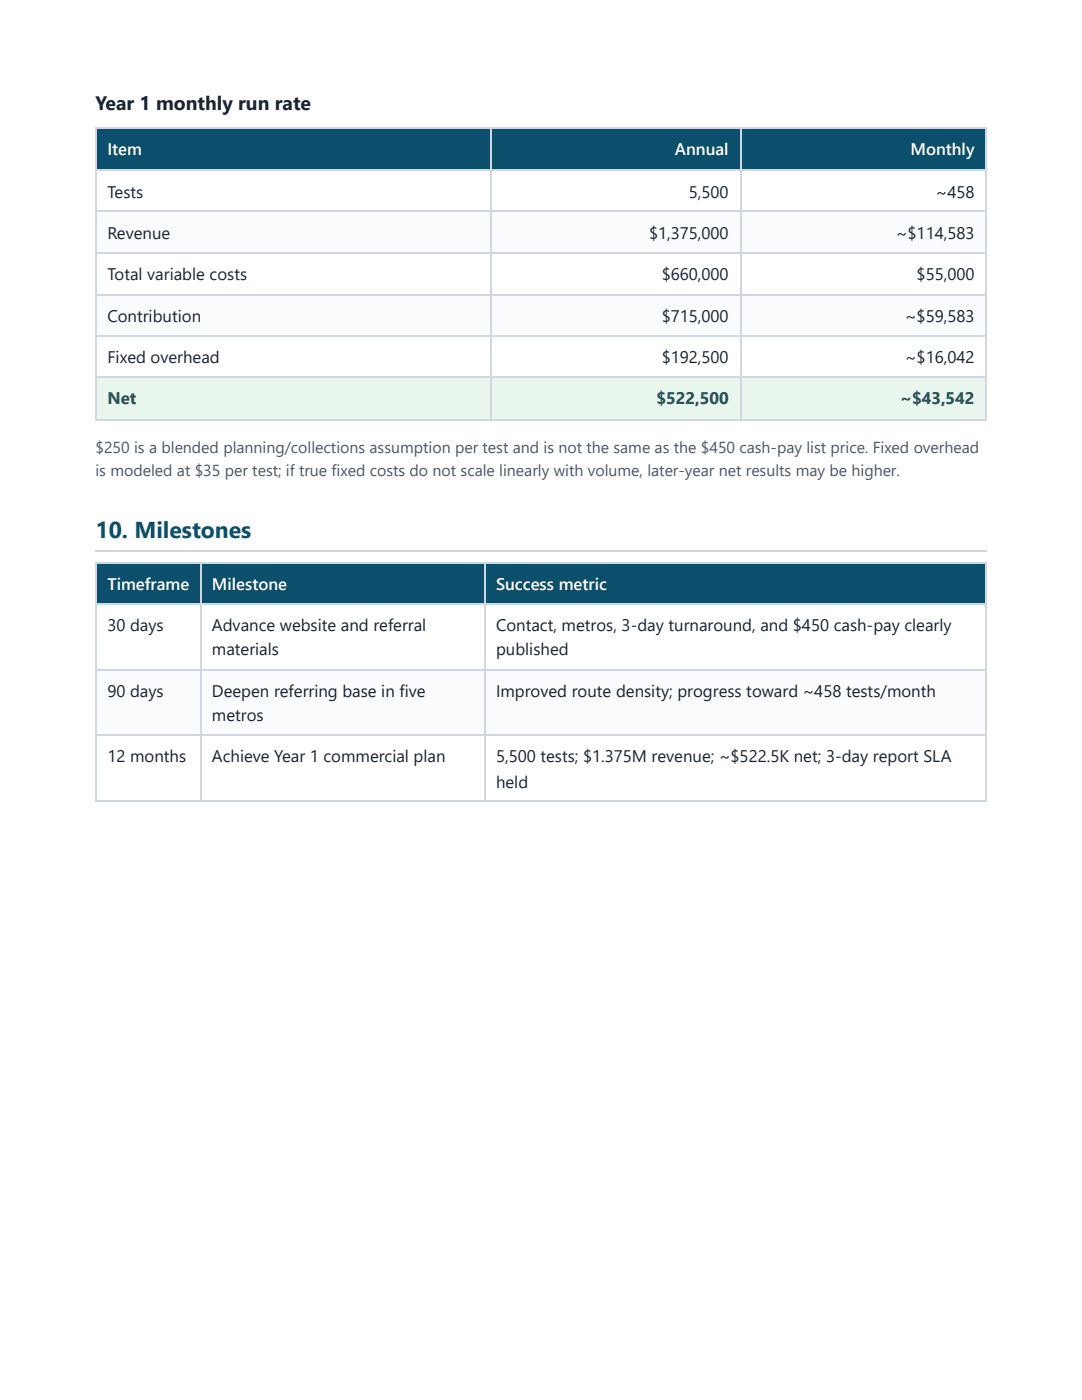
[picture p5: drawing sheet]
<svg xmlns="http://www.w3.org/2000/svg" width="216mm" height="279mm" viewBox="0 0 216 279" stroke-linecap="round" stroke-linejoin="round" font-family="sans-serif">
<defs><g id="words">
<text font-size="4.6" fill="#0b4f6c" x="19" y="107.4">10. Milestones</text>
<text font-size="3.9" fill="#1a2332" x="19" y="22">Year 1 monthly run rate</text>
<g font-size="3.3" fill="#fff">
<text x="21.4" y="31">Item</text>
<text x="134.7" y="31">Annual</text>
<text x="181.7" y="31">Monthly</text>
<text x="21.4" y="117.7">Timeframe</text>
<text x="42.3" y="117.7">Milestone</text>
<text x="99" y="117.7">Success metric</text>
</g>
<g font-size="3.3" fill="#1a2332">
<text x="21.4" y="39.4">Tests</text>
<text x="137.5" y="39.4">5,500</text>
<text x="186.8" y="39.4">~458</text>
<text x="21.4" y="47.6">Revenue</text>
<text x="129.5" y="47.6">$1,375,000</text>
<text x="178.8" y="47.6">~$114,583</text>
<text x="21.4" y="55.8">Total variable costs</text>
<text x="132" y="55.8">$660,000</text>
<text x="182.9" y="55.8">$55,000</text>
<text x="21.4" y="64.3">Contribution</text>
<text x="132" y="64.3">$715,000</text>
<text x="180.6" y="64.3">~$59,583</text>
<text x="21.4" y="72.5">Fixed overhead</text>
<text x="132" y="72.5">$192,500</text>
<text x="180.6" y="72.5">~$16,042</text>
<text x="21.4" y="125.9">30 days</text>
<text x="42.3" y="125.9">Advance website and referral</text>
<text x="99" y="125.9">Contact, metros, 3-day turnaround, and $450 cash-pay clearly</text>
<text x="42.3" y="130.7">materials</text>
<text x="99" y="130.7">published</text>
<text x="21.4" y="139.2">90 days</text>
<text x="42.3" y="139.2">Deepen referring base in five</text>
<text x="42.3" y="143.9">metros</text>
<text x="99" y="139.2">Improved route density; progress toward ~458 tests/month</text>
<text x="21.4" y="152.1">12 months</text>
<text x="42.3" y="152.1">Achieve Year 1 commercial plan</text>
<text x="99" y="152.1">5,500 tests; $1.375M revenue; ~$522.5K net; 3-day report SLA</text>
<text x="99" y="157.2">held</text>
</g>
<g font-size="3.3" fill="#1e5c3a">
<text x="21.4" y="80.7">Net</text>
<text x="131" y="80.7">$522,500</text>
<text x="179.6" y="80.7">~$43,542</text>
</g>
<g font-size="3.2" fill="#4a5568">
<text x="19" y="90.5">$250 is a blended planning/collections assumption per test and is not the same as the $450 cash-pay list price. Fixed overhead</text>
<text x="19" y="95">is modeled at $35 per test; if true fixed costs do not scale linearly with volume, later-year net results may be higher.</text>
</g>
</g></defs>
<g fill="#0b4f6c">
<path d="M19.3 25.7h78.6v8.2h-78.6z"/>
<path d="M97.9 25.7h49.7v8.2h-49.7z"/>
<path d="M147.6 25.7h49.2v8.2h-49.2z"/>
</g>
<g fill="#fafbfc">
<path d="M19.3 42.1h78.6v8.4h-78.6z"/>
<path d="M97.9 42.1h49.7v8.4h-49.7z"/>
<path d="M147.6 42.1h49.2v8.4h-49.2z"/>
<path d="M19.3 58.7h78.6v8.5h-78.6z"/>
<path d="M97.9 58.7h49.7v8.5h-49.7z"/>
<path d="M147.6 58.7h49.2v8.5h-49.2z"/>
</g>
<g fill="#e8f6ee">
<path d="M19.3 75.4h78.6v8.2h-78.6z"/>
<path d="M97.9 75.4h49.7v8.2h-49.7z"/>
<path d="M147.6 75.4h49.2v8.2h-49.2z"/>
</g>
<g fill="none" stroke="#d0d7e2" stroke-width=".26">
<path d="M19 25.5h177.8M19 34h177.8M19.2 25.4v58.5M98 25.4v58.5M147.8 25.4v58.5M196.7 25.4v58.5M19 42.2h177.8M19 50.4h177.8M19 58.9h177.8M19 67.1h177.8M19 75.3h177.8M19 83.7h177.8"/>
<path d="M19 109.9h177.8"/>
</g>
<g fill="#0b4f6c">
<path d="M19.3 112.2h20.7v8.4h-20.7z"/>
<path d="M40 112.2h56.8v8.4h-56.8z"/>
<path d="M96.8 112.2h100v8.4h-100z"/>
</g>
<g fill="#fafbfc">
<path d="M19.3 133.6h20.7v13.2h-20.7z"/>
<path d="M40 133.6h56.8v13.2h-56.8z"/>
<path d="M96.8 133.6h100v13.2h-100z"/>
</g>
<path d="M19 112.3h177.8M19.2 112.2v47.9M40.1 112.2v47.9M96.7 112.2v47.9M196.7 112.2v47.9M19 120.5h177.8M19 133.7h177.8M19 146.7h177.8M19 159.9h177.8" fill="none" stroke="#d0d7e2" stroke-width=".26"/>
<use href="#words"/>
</svg>
